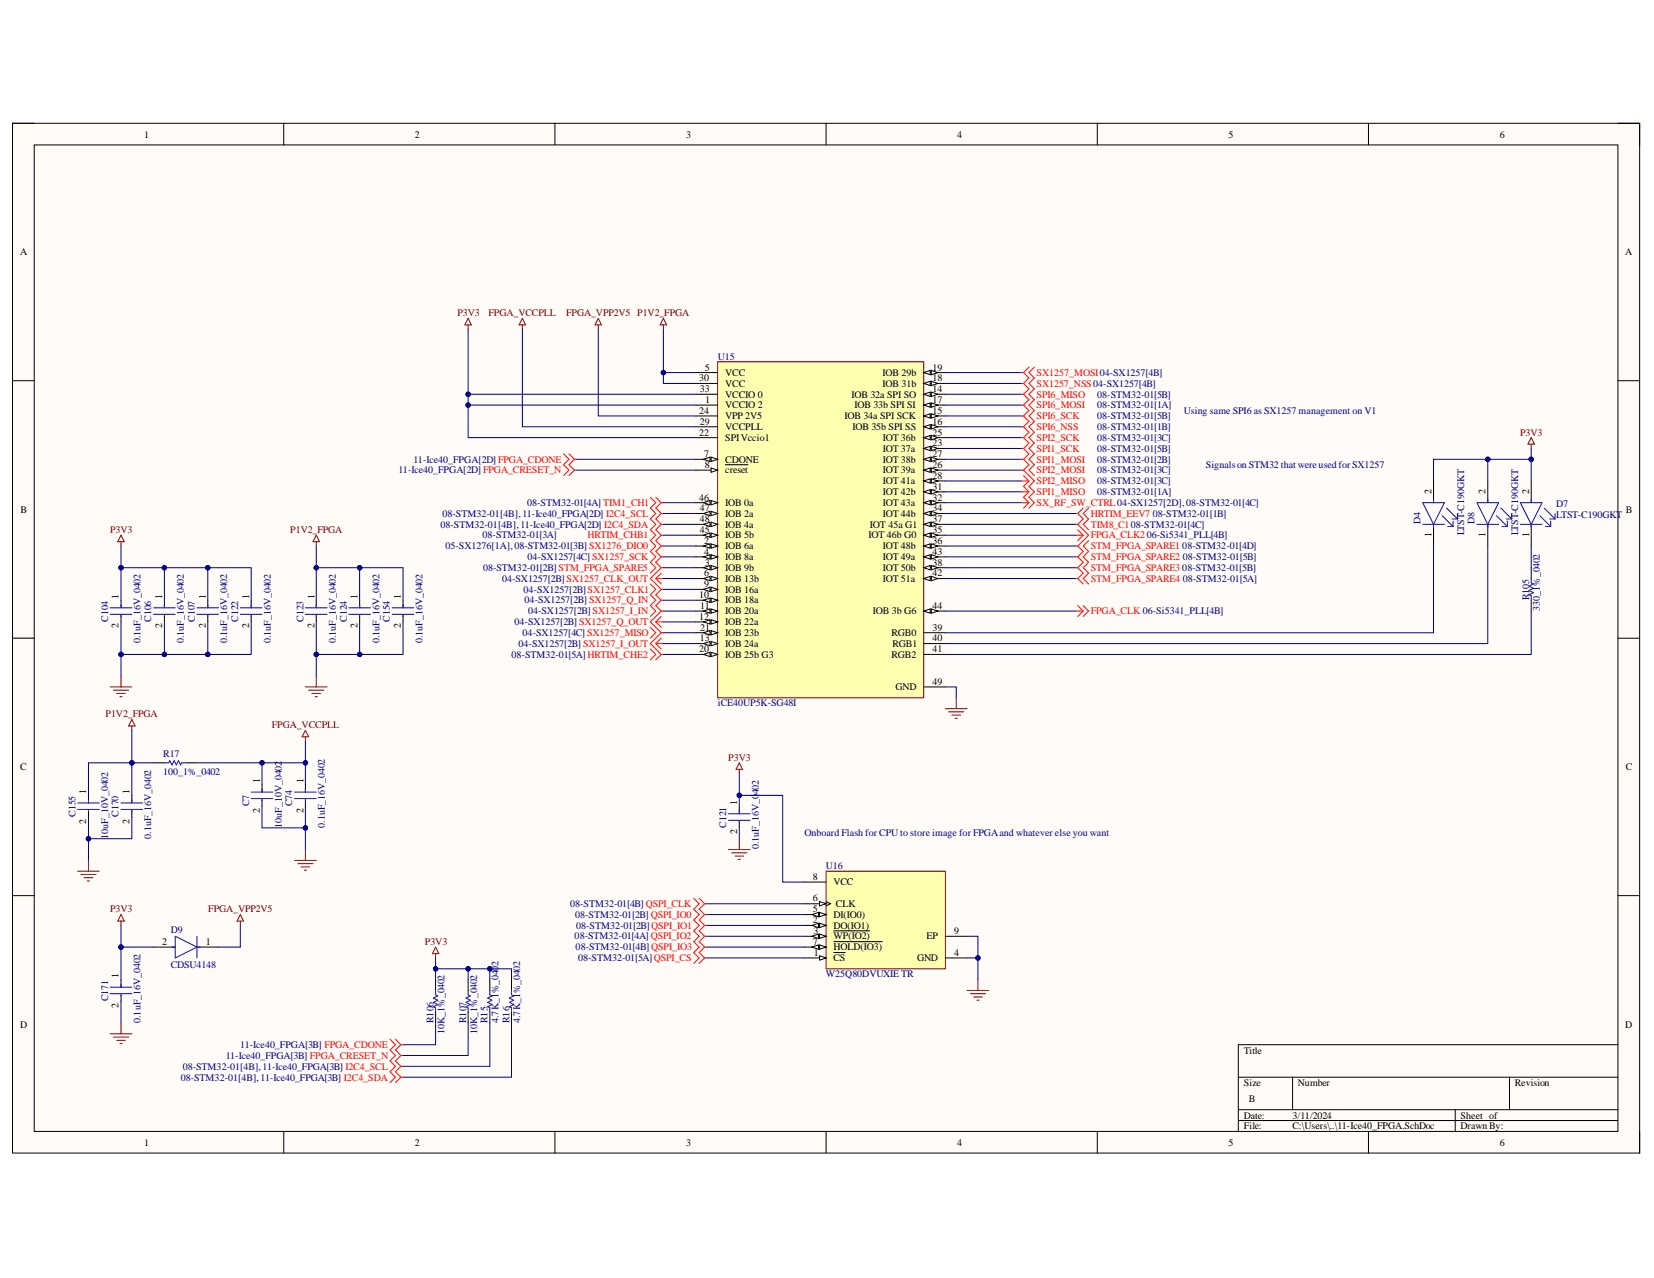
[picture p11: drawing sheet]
<svg xmlns="http://www.w3.org/2000/svg" width="279mm" height="216mm" viewBox="0 0 279 216" stroke-linecap="round" stroke-linejoin="round" font-family="sans-serif">
<defs><g id="words">
<g font-size="1.7">
<text x="24.4" y="23.2">1</text>
<text x="70.1" y="23.2">2</text>
<text x="115.9" y="23.2">3</text>
<text x="161.7" y="23.2">4</text>
<text x="207.5" y="23.2">5</text>
<text x="253.3" y="23.2">6</text>
<text x="3.4" y="43.1">A</text>
<text x="274.6" y="43.1">A</text>
<text x="118.1" y="64.4">30</text>
<text x="119.1" y="62.6">5</text>
<text x="122.5" y="63.5">VCC</text>
<text x="122.5" y="65.3">VCC</text>
<text x="149.1" y="65.3">IOB 31b</text>
<text x="149.1" y="63.5">IOB 29b</text>
<text x="157.5" y="64.4">18</text>
<text x="157.5" y="62.6">19</text>
<text x="118.1" y="69.9">24</text>
<text x="118.2" y="71.8">29</text>
<text x="118.2" y="66.3">33</text>
<text x="119.1" y="68.1">1</text>
<text x="122.5" y="69">VCCIO 2</text>
<text x="122.5" y="70.8">VPP 2V5</text>
<text x="122.5" y="67.2">VCCIO 0</text>
<text x="142.6" y="70.8">IOB 34a SPI SCK</text>
<text x="143.8" y="67.2">IOB 32a SPI SO</text>
<text x="144.3" y="69">IOB 33b SPI SI</text>
<text x="157.5" y="66.3">14</text>
<text x="157.5" y="69.9">15</text>
<text x="157.5" y="71.8">16</text>
<text x="157.5" y="68.1">17</text>
<text x="118.1" y="73.6">22</text>
<text x="119" y="77.2">7</text>
<text x="122.5" y="74.5">SPIVccio1</text>
<text x="122.5" y="72.7">VCCPLL</text>
<text x="144" y="72.7">IOB 35b SPI SS</text>
<text x="149.2" y="76.3">IOT 37a</text>
<text x="149.2" y="74.5">IOT 36b</text>
<text x="157.5" y="75.4">23</text>
<text x="157.5" y="73.6">25</text>
<text x="157.5" y="77.2">27</text>
<text x="119.1" y="79.1">8</text>
<text x="122.5" y="78.2">CDONE</text>
<text x="122.5" y="80">creset</text>
<text x="149.2" y="78.2">IOT 38b</text>
<text x="149.2" y="80">IOT 39a</text>
<text x="149.2" y="81.8">IOT 41a</text>
<text x="149.2" y="83.7">IOT 42b</text>
<text x="157.5" y="79.1">26</text>
<text x="157.5" y="80.9">28</text>
<text x="157.5" y="82.7">31</text>
<text x="241.8" y="83.4" transform="rotate(-90 241.8 83.4)">2</text>
<text x="251" y="83.4" transform="rotate(-90 251 83.4)">2</text>
<text x="258.3" y="83.4" transform="rotate(-90 258.3 83.4)">2</text>
<text x="3.5" y="86.6">B</text>
<text x="118.1" y="84.6">46</text>
<text x="118.2" y="86.4">47</text>
<text x="118.2" y="88.2">48</text>
<text x="122.5" y="85.4">IOB 0a</text>
<text x="122.5" y="87.3">IOB 2a</text>
<text x="122.5" y="89.2">IOB 4a</text>
<text x="147" y="89.2">IOT 45a G1</text>
<text x="149.2" y="85.4">IOT 43a</text>
<text x="149.2" y="87.3">IOT 44b</text>
<text x="157.5" y="84.6">32</text>
<text x="157.5" y="86.4">34</text>
<text x="157.5" y="88.2">37</text>
<text x="274.6" y="86.6">B</text>
<text x="118.2" y="90.1">45</text>
<text x="119" y="91.9">2</text>
<text x="119" y="93.7">4</text>
<text x="119.1" y="95.6">3</text>
<text x="122.5" y="92.8">IOB 6a</text>
<text x="122.5" y="94.7">IOB 8a</text>
<text x="122.5" y="90.9">IOB 5b</text>
<text x="146.7" y="90.9">IOT 46b G0</text>
<text x="149.2" y="92.8">IOT 48b</text>
<text x="149.2" y="94.7">IOT 49a</text>
<text x="157.5" y="90.1">35</text>
<text x="157.5" y="91.9">36</text>
<text x="157.5" y="95.6">38</text>
<text x="157.5" y="93.7">43</text>
<text x="241.8" y="90.7" transform="rotate(-90 241.8 90.7)">1</text>
<text x="251" y="90.7" transform="rotate(-90 251 90.7)">1</text>
<text x="258.3" y="90.7" transform="rotate(-90 258.3 90.7)">1</text>
<text x="20" y="101.2" transform="rotate(-90 20 101.2)">1</text>
<text x="27.4" y="101.2" transform="rotate(-90 27.4 101.2)">1</text>
<text x="34.8" y="101.2" transform="rotate(-90 34.8 101.2)">1</text>
<text x="42.1" y="101.2" transform="rotate(-90 42.1 101.2)">1</text>
<text x="53.1" y="101.2" transform="rotate(-90 53.1 101.2)">1</text>
<text x="60.4" y="101.2" transform="rotate(-90 60.4 101.2)">1</text>
<text x="67.7" y="101.2" transform="rotate(-90 67.7 101.2)">1</text>
<text x="118.1" y="101.1">10</text>
<text x="119" y="97.4">6</text>
<text x="119" y="99.2">9</text>
<text x="122.5" y="96.4">IOB 9b</text>
<text x="122.5" y="98.3">IOB 13b</text>
<text x="122.5" y="100.1">IOB 16a</text>
<text x="122.5" y="101.9">IOB 18a</text>
<text x="149.2" y="96.4">IOT 50b</text>
<text x="149.2" y="98.3">IOT 51a</text>
<text x="157.5" y="97.4">42</text>
<text x="20" y="106.1" transform="rotate(-90 20 106.1)">2</text>
<text x="27.4" y="106.1" transform="rotate(-90 27.4 106.1)">2</text>
<text x="34.8" y="106.1" transform="rotate(-90 34.8 106.1)">2</text>
<text x="42.1" y="106.1" transform="rotate(-90 42.1 106.1)">2</text>
<text x="53.1" y="106.1" transform="rotate(-90 53.1 106.1)">2</text>
<text x="60.4" y="106.1" transform="rotate(-90 60.4 106.1)">2</text>
<text x="67.7" y="106.1" transform="rotate(-90 67.7 106.1)">2</text>
<text x="118.1" y="104.7">12</text>
<text x="118.3" y="102.9">11</text>
<text x="118.3" y="106.6">21</text>
<text x="122.5" y="103.8">IOB 20a</text>
<text x="122.5" y="105.6">IOB 22a</text>
<text x="122.5" y="107.4">IOB 23b</text>
<text x="147.5" y="103.8">IOB 3b G6</text>
<text x="150.6" y="107.4">RGB0</text>
<text x="157.5" y="106.6">39</text>
<text x="157.5" y="102.9">44</text>
<text x="118.1" y="110.2">20</text>
<text x="118.2" y="108.3">13</text>
<text x="122.5" y="109.3">IOB 24a</text>
<text x="122.5" y="111.1">IOB 25b G3</text>
<text x="150.6" y="111.1">RGB2</text>
<text x="150.8" y="109.3">RGB1</text>
<text x="157.5" y="108.3">40</text>
<text x="157.5" y="110.2">41</text>
<text x="151.3" y="116.6">GND</text>
<text x="157.5" y="115.7">49</text>
<text x="3.4" y="130.1">C</text>
<text x="274.6" y="130.1">C</text>
<text x="14.5" y="134.2" transform="rotate(-90 14.5 134.2)">1</text>
<text x="21.9" y="134.2" transform="rotate(-90 21.9 134.2)">1</text>
<text x="43.9" y="137.3" transform="rotate(-90 43.9 137.3)">2</text>
<text x="43.9" y="132.3" transform="rotate(-90 43.9 132.3)">1</text>
<text x="51.2" y="137.3" transform="rotate(-90 51.2 137.3)">2</text>
<text x="51.2" y="132.3" transform="rotate(-90 51.2 132.3)">1</text>
<text x="124.6" y="136" transform="rotate(-90 124.6 136)">1</text>
<text x="14.5" y="139.2" transform="rotate(-90 14.5 139.2)">2</text>
<text x="21.9" y="139.2" transform="rotate(-90 21.9 139.2)">2</text>
<text x="124.6" y="141" transform="rotate(-90 124.6 141)">2</text>
<text x="137.3" y="148.7">8</text>
<text x="140.8" y="149.6">VCC</text>
<text x="137.3" y="152.3">6</text>
<text x="137.3" y="154.1">5</text>
<text x="140.8" y="155.1">DI(IO0)</text>
<text x="141.2" y="153.2">CLK</text>
<text x="27.4" y="159.6">2</text>
<text x="34.8" y="159.6">1</text>
<text x="137.3" y="159.6">7</text>
<text x="137.3" y="156">2</text>
<text x="137.4" y="157.8">3</text>
<text x="137.5" y="161.5">1</text>
<text x="140.8" y="160.6">HOLD(IO3)</text>
<text x="140.8" y="158.7">WP(IO2)</text>
<text x="140.8" y="156.9">DO(IO1)</text>
<text x="156.5" y="158.7">EP</text>
<text x="161.2" y="157.8">9</text>
<text x="161.2" y="161.5">4</text>
<text x="20" y="165.3" transform="rotate(-90 20 165.3)">1</text>
<text x="140.8" y="162.4">CS</text>
<text x="154.9" y="162.4">GND</text>
<text x="3.4" y="173.6">D</text>
<text x="20" y="170.3" transform="rotate(-90 20 170.3)">2</text>
<text x="274.6" y="173.6">D</text>
<text x="210.1" y="178">Title</text>
<text x="210.1" y="183.5">Size</text>
<text x="219.3" y="183.5">Number</text>
<text x="255.9" y="183.5">Revision</text>
<text x="210.1" y="189">Date:</text>
<text x="210.1" y="190.7">File:</text>
<text x="211" y="186.2">B</text>
<text x="218.3" y="189">3/11/2024</text>
<text x="218.3" y="190.7">C:\Users\..\11-Ice40_FPGA.SchDoc</text>
<text x="246.7" y="189">Sheet of</text>
<text x="246.7" y="190.7">DrawnBy:</text>
<text x="24.4" y="193.5">1</text>
<text x="70.1" y="193.5">2</text>
<text x="115.9" y="193.5">3</text>
<text x="161.7" y="193.5">4</text>
<text x="207.5" y="193.5">5</text>
<text x="253.3" y="193.5">6</text>
</g>
<g font-size="1.7" fill="#800000">
<text x="77.3" y="53.4">P3V3</text>
<text x="82.5" y="53.4">FPGA_VCCPLL</text>
<text x="95.6" y="53.4">FPGA_VPP2V5 P1V2_FPGA</text>
<text x="256.8" y="73.6">P3V3</text>
<text x="18.6" y="90.1">P3V3</text>
<text x="49" y="90.1">P1V2_FPGA</text>
<text x="17.8" y="121.2">P1V2_FPGA</text>
<text x="45.9" y="123">FPGA_VCCPLL</text>
<text x="123" y="128.5">P3V3</text>
<text x="18.6" y="154.1">P3V3</text>
<text x="35.2" y="154.1">FPGA_VPP2V5</text>
<text x="71.8" y="159.6">P3V3</text>
</g>
<g font-size="1.7" fill="#000080">
<text x="121.3" y="60.8">U15</text>
<text x="185.3" y="67.2">08-STM32-01[5B]</text>
<text x="185.3" y="69">08-STM32-01[1A]</text>
<text x="185.3" y="70.8">08-STM32-01[5B]</text>
<text x="200" y="69.9">Using same SPI6 as SX1257 management on V1</text>
<text x="185.3" y="72.7">08-STM32-01[1B]</text>
<text x="185.3" y="76.3">08-STM32-01[5B]</text>
<text x="185.3" y="74.5">08-STM32-01[3C]</text>
<text x="67.3" y="80">11-Ice40_FPGA[2D] FPGA_CRESET_N</text>
<text x="69.8" y="78.2">11-Ice40_FPGA[2D] FPGA_CDONE</text>
<text x="185.3" y="81.8">08-STM32-01[3C]</text>
<text x="185.3" y="83.7">08-STM32-01[1A]</text>
<text x="185.3" y="80">08-STM32-01[3C]</text>
<text x="185.3" y="78.2">08-STM32-01[2B]</text>
<text x="203.7" y="79.1">Signalson STM32 thatwereused forSX1257</text>
<text x="74.4" y="89.2">08-STM32-01[4B],11-Ice40_FPGA[2D] I2C4_SDA</text>
<text x="74.7" y="87.3">08-STM32-01[4B],11-Ice40_FPGA[2D] I2C4_SCL</text>
<text x="89" y="85.4">08-STM32-01[4A] TIM1_CH1</text>
<text x="194.7" y="87.3">08-STM32-01[1B]</text>
<text x="240" y="88.6" transform="rotate(-90 240 88.6)">D4</text>
<text x="249.1" y="88.6" transform="rotate(-90 249.1 88.6)">D8</text>
<text x="262.9" y="85.7">D7</text>
<text x="262.9" y="87.5">LTST-C190GKT</text>
<text x="75.3" y="92.8">05-SX1276[1A],08-STM32-01[3B] SX1276_DIO0</text>
<text x="81.5" y="90.9">08-STM32-01[3A]</text>
<text x="89.1" y="94.7">04-SX1257[4C] SX1257_SCK</text>
<text x="199.7" y="92.8">08-STM32-01[4D]</text>
<text x="199.8" y="94.7">08-STM32-01[5B]</text>
<text x="247.3" y="90.4" transform="rotate(-90 247.3 90.4)">LTST-C190GKT</text>
<text x="256.5" y="90.4" transform="rotate(-90 256.5 90.4)">LTST-C190GKT</text>
<text x="81.6" y="96.4">08-STM32-01[2B] STM_FPGA_SPARE5</text>
<text x="84.8" y="98.3">04-SX1257[2B] SX1257_CLK_OUT</text>
<text x="88.4" y="100.1">04-SX1257[2B]SX1257_CLK1</text>
<text x="88.6" y="101.9">04-SX1257[2B] SX1257_Q_IN</text>
<text x="199.7" y="96.4">08-STM32-01[5B]</text>
<text x="199.8" y="98.3">08-STM32-01[5A]</text>
<text x="258.3" y="101.4" transform="rotate(-90 258.3 101.4)">R105</text>
<text x="18.3" y="105" transform="rotate(-90 18.3 105)">C104</text>
<text x="25.5" y="105" transform="rotate(-90 25.5 105)">C106</text>
<text x="32.9" y="105" transform="rotate(-90 32.9 105)">C107</text>
<text x="40.2" y="105" transform="rotate(-90 40.2 105)">C122</text>
<text x="51.2" y="105" transform="rotate(-90 51.2 105)">C123</text>
<text x="58.6" y="105" transform="rotate(-90 58.6 105)">C124</text>
<text x="65.9" y="105" transform="rotate(-90 65.9 105)">C154</text>
<text x="86.9" y="105.6">04-SX1257[2B] SX1257_Q_OUT</text>
<text x="88.3" y="107.4">04-SX1257[4C] SX1257_MISO</text>
<text x="89.2" y="103.8">04-SX1257[2B] SX1257_I_IN</text>
<text x="260.1" y="103.2" transform="rotate(-90 260.1 103.2)">330_1%_0402</text>
<text x="23.8" y="108.7" transform="rotate(-90 23.8 108.7)">0.1uF_16V_0402</text>
<text x="31" y="108.7" transform="rotate(-90 31 108.7)">0.1uF_16V_0402</text>
<text x="38.4" y="108.7" transform="rotate(-90 38.4 108.7)">0.1uF_16V_0402</text>
<text x="45.7" y="108.7" transform="rotate(-90 45.7 108.7)">0.1uF_16V_0402</text>
<text x="56.7" y="108.7" transform="rotate(-90 56.7 108.7)">0.1uF_16V_0402</text>
<text x="64.1" y="108.7" transform="rotate(-90 64.1 108.7)">0.1uF_16V_0402</text>
<text x="71.4" y="108.7" transform="rotate(-90 71.4 108.7)">0.1uF_16V_0402</text>
<text x="86.4" y="111.1">08-STM32-01[5A] HRTIM_CHE2</text>
<text x="87.6" y="109.3">04-SX1257[2B] SX1257_I_OUT</text>
<text x="121.3" y="119.3">iCE40UP5K-SG48I</text>
<text x="27.6" y="127.9">R17</text>
<text x="27.6" y="130.9">100_1%_0402</text>
<text x="42.1" y="136.2" transform="rotate(-90 42.1 136.2)">C7</text>
<text x="49.4" y="136.2" transform="rotate(-90 49.4 136.2)">C74</text>
<text x="128.2" y="134.2" transform="rotate(-90 128.2 134.2)">402</text>
<text x="12.8" y="138" transform="rotate(-90 12.8 138)">C155</text>
<text x="18.3" y="141.7" transform="rotate(-90 18.3 141.7)">10uF_10V_0402</text>
<text x="20" y="138" transform="rotate(-90 20 138)">C170</text>
<text x="25.5" y="141.7" transform="rotate(-90 25.5 141.7)">0.1uF_16V_0402</text>
<text x="47.6" y="139.9" transform="rotate(-90 47.6 139.9)">10uF_10V_0402</text>
<text x="54.9" y="139.9" transform="rotate(-90 54.9 139.9)">0.1uF_16V_0402</text>
<text x="122.7" y="139.9" transform="rotate(-90 122.7 139.9)">C121</text>
<text x="128.2" y="143.5" transform="rotate(-90 128.2 143.5)">0.1uF_16V_0</text>
<text x="135.9" y="141.3">Onboard Flash for CPU to store image for FPGAand whatever else you want</text>
<text x="139.5" y="146.8">U16</text>
<text x="96.3" y="153.2">08-STM32-01[4B] QSPI_CLK</text>
<text x="97.2" y="155.1">08-STM32-01[2B] QSPI_IO0</text>
<text x="28.8" y="157.6">D9</text>
<text x="97.1" y="158.7">08-STM32-01[4A] QSPI_IO2</text>
<text x="97.2" y="160.6">08-STM32-01[4B] QSPI_IO3</text>
<text x="97.3" y="156.9">08-STM32-01[2B]QSPI_IO1</text>
<text x="28.8" y="163.5">CDSU4148</text>
<text x="84.2" y="163.3" transform="rotate(-90 84.2 163.3)">2</text>
<text x="97.7" y="162.4">08-STM32-01[5A]QSPI_CS</text>
<text x="139.5" y="165.1">W25Q80DVUXIE TR</text>
<text x="18.3" y="169.2" transform="rotate(-90 18.3 169.2)">C171</text>
<text x="23.8" y="172.8" transform="rotate(-90 23.8 172.8)">0.1uF_16V_0402</text>
<text x="73.2" y="172.8" transform="rotate(-90 73.2 172.8)">R106</text>
<text x="78.7" y="172.8" transform="rotate(-90 78.7 172.8)">R107</text>
<text x="82.4" y="172.8" transform="rotate(-90 82.4 172.8)">R15</text>
<text x="84.2" y="172.8" transform="rotate(-90 84.2 172.8)">4.7K_1%_040</text>
<text x="86.1" y="172.8" transform="rotate(-90 86.1 172.8)">R16</text>
<text x="87.9" y="172.8" transform="rotate(-90 87.9 172.8)">4.7K_1%_0402</text>
<text x="38.1" y="178.9">11-Ice40_FPGA[3B] FPGA_CRESET_N</text>
<text x="40.6" y="177">11-Ice40_FPGA[3B] FPGA_CDONE</text>
<text x="75.1" y="174.7" transform="rotate(-90 75.1 174.7)">10K_1%_0402</text>
<text x="80.6" y="174.7" transform="rotate(-90 80.6 174.7)">10K_1%_0402</text>
<text x="30.5" y="182.5">08-STM32-01[4B],11-Ice40_FPGA[3B] I2C4_SDA</text>
<text x="30.9" y="180.7">08-STM32-01[4B],11-Ice40_FPGA[3B] I2C4_SCL</text>
</g>
<g font-size="1.7" fill="#f00">
<text x="175.1" y="65.3">SX1257_NSS04-SX1257[4B]</text>
<text x="175.1" y="63.5">SX1257_MOSI04-SX1257[4B]</text>
<text x="175.1" y="67.2">SPI6_MISO</text>
<text x="175.1" y="69">SPI6_MOSI</text>
<text x="175.1" y="70.8">SPI6_SCK</text>
<text x="175.1" y="72.7">SPI6_NSS</text>
<text x="175.1" y="76.3">SPI1_SCK</text>
<text x="175.1" y="74.5">SPI2_SCK</text>
<text x="175.1" y="81.8">SPI2_MISO</text>
<text x="175.1" y="83.7">SPI1_MISO</text>
<text x="175.1" y="80">SPI2_MOSI</text>
<text x="175.1" y="78.2">SPI1_MOSI</text>
<text x="175.1" y="85.4">SX_RF_SW_CTRL04-SX1257[2D],08-STM32-01[4C]</text>
<text x="184.2" y="89.2">TIM8_C108-STM32-01[4C]</text>
<text x="184.2" y="87.3">HRTIM_EEV7</text>
<text x="99.3" y="90.9">HRTIM_CHB1</text>
<text x="184.2" y="90.9">FPGA_CLK206-Si5341_PLL[4B]</text>
<text x="184.2" y="92.8">STM_FPGA_SPARE1</text>
<text x="184.2" y="94.7">STM_FPGA_SPARE2</text>
<text x="184.2" y="96.4">STM_FPGA_SPARE3</text>
<text x="184.2" y="98.3">STM_FPGA_SPARE4</text>
<text x="184.2" y="103.8">FPGA_CLK 06-Si5341_PLL[4B]</text>
</g>
</g></defs>
<path d="M2.1 20.8h274.9v174h-274.9z" fill-rule="evenodd" fill="#fffcf8"/>
<path d="M2.1 20.8h274.9v174h-274.9z" fill="none" stroke="#000" stroke-width=".17"/>
<path d="M5.8 24.5h267.5v166.6h-267.5z" fill-rule="evenodd" fill="#fffcf8"/>
<g fill="none" stroke="#000" stroke-width=".17">
<path d="M2.1 20.8h3.7M5.8 24.5h267.5v166.6h-267.5zM47.9 20.8v3.7M93.7 20.8v3.7M139.5 20.8v3.7M185.4 20.8v3.7M231.2 20.8v3.7M273.3 20.8h3.7v3.7M2.1 64.3h3.7M273.3 64.3h3.7M2.1 107.8h3.7M273.3 107.8h3.7"/>
<path d="M2.1 151.3h3.7M273.3 151.3h3.7M273.3 176.5h-64.1v14.6M47.9 191.1v3.7M93.7 191.1v3.7M139.5 191.1v3.7M185.4 191.1v3.7M209.2 182h64.1M209.2 187.5h64.1M209.2 189.3h64.1M218.3 182v5.5M231.2 191.1v3.7"/>
<path d="M245.8 187.5v3.6M255 182v5.5M277 191.1v3.7"/>
</g>
<path d="M121.2 61.1h34.8v56.8h-34.8z" fill-rule="evenodd" fill="#ffffb0"/>
<path d="M121.2 61.1h34.8v56.8h-34.8z" fill="none" stroke="#800000" stroke-width=".17"/>
<path d="M117.6 68.4h3.6M117.6 92.2h3.6" fill="none" stroke="#000" stroke-width=".17"/>
<path d="M120.1 91.9l1.1 .3-1.1 .4z" fill="#f8fcff"/>
<path d="M120.1 91.9l1.1 .3-1.1 .4z" fill="none" stroke="#000" stroke-width=".17"/>
<path d="M118.8 92.2l1.1-.3v.7z" fill="#f8fcff"/>
<path d="M117.6 95.9h3.6M118.8 92.2l1.1-.3v.7z" fill="none" stroke="#000" stroke-width=".17"/>
<path d="M120.1 95.5l1.1 .4-1.1 .4z" fill="#f8fcff"/>
<path d="M120.1 95.5l1.1 .4-1.1 .4z" fill="none" stroke="#000" stroke-width=".17"/>
<path d="M118.8 95.9l1.1-.4v.8z" fill="#f8fcff"/>
<path d="M117.6 94.1h3.6M118.8 95.9l1.1-.4v.8z" fill="none" stroke="#000" stroke-width=".17"/>
<path d="M120.1 93.7l1.1 .4-1.1 .3z" fill="#f8fcff"/>
<path d="M120.1 93.7l1.1 .4-1.1 .3z" fill="none" stroke="#000" stroke-width=".17"/>
<path d="M118.8 94.1l1.1-.4v.7z" fill="#f8fcff"/>
<path d="M117.6 62.9h3.6M117.6 97.7h3.6M118.8 94.1l1.1-.4v.7z" fill="none" stroke="#000" stroke-width=".17"/>
<path d="M120.1 97.4l1.1 .3-1.1 .4z" fill="#f8fcff"/>
<path d="M120.1 97.4l1.1 .3-1.1 .4z" fill="none" stroke="#000" stroke-width=".17"/>
<path d="M118.8 97.7l1.1-.3v.7z" fill="#f8fcff"/>
<path d="M117.6 77.6h3.6M118.8 97.7l1.1-.3v.7z" fill="none" stroke="#000" stroke-width=".17"/>
<path d="M120.1 77.2l1.1 .4-1.1 .4z" fill="#f8fcff"/>
<path d="M120.1 77.2l1.1 .4-1.1 .4z" fill="none" stroke="#000" stroke-width=".17"/>
<path d="M118.8 77.6l1.1-.4v.8z" fill="#f8fcff"/>
<path d="M117.6 79.4h3.6M118.8 77.6l1.1-.4v.8z" fill="none" stroke="#000" stroke-width=".17"/>
<path d="M120.1 79.1l1.1 .3-1.1 .4z" fill="#f8fcff"/>
<path d="M120.1 79.1l1.1 .3-1.1 .4zM122.5 78.5h3.9M117.6 99.6h3.6" fill="none" stroke="#000" stroke-width=".17"/>
<path d="M120.1 99.2l1.1 .4-1.1 .3z" fill="#f8fcff"/>
<path d="M120.1 99.2l1.1 .4-1.1 .3z" fill="none" stroke="#000" stroke-width=".17"/>
<path d="M118.8 99.6l1.1-.4v.7z" fill="#f8fcff"/>
<path d="M118.8 99.6l1.1-.4v.7zM117.6 101.4h3.6" fill="none" stroke="#000" stroke-width=".17"/>
<path d="M120.1 101l1.1 .4-1.1 .4z" fill="#f8fcff"/>
<path d="M120.1 101l1.1 .4-1.1 .4z" fill="none" stroke="#000" stroke-width=".17"/>
<path d="M118.8 101.4l1.1-.4v.8z" fill="#f8fcff"/>
<path d="M117.6 103.2h3.6M118.8 101.4l1.1-.4v.8z" fill="none" stroke="#000" stroke-width=".17"/>
<path d="M120.1 102.9l1.1 .3-1.1 .4z" fill="#f8fcff"/>
<path d="M120.1 102.9l1.1 .3-1.1 .4z" fill="none" stroke="#000" stroke-width=".17"/>
<path d="M118.8 103.2l1.1-.3v.7z" fill="#f8fcff"/>
<path d="M117.6 105.1h3.6M118.8 103.2l1.1-.3v.7z" fill="none" stroke="#000" stroke-width=".17"/>
<path d="M120.1 104.7l1.1 .4-1.1 .3z" fill="#f8fcff"/>
<path d="M120.1 104.7l1.1 .4-1.1 .3z" fill="none" stroke="#000" stroke-width=".17"/>
<path d="M118.8 105.1l1.1-.4v.7z" fill="#f8fcff"/>
<path d="M117.6 108.7h3.6M118.8 105.1l1.1-.4v.7z" fill="none" stroke="#000" stroke-width=".17"/>
<path d="M120.1 108.4l1.1 .3-1.1 .4z" fill="#f8fcff"/>
<path d="M120.1 108.4l1.1 .3-1.1 .4z" fill="none" stroke="#000" stroke-width=".17"/>
<path d="M118.8 108.7l1.1-.3v.7z" fill="#f8fcff"/>
<path d="M156 66.6h3.7M118.8 108.7l1.1-.3v.7z" fill="none" stroke="#000" stroke-width=".17"/>
<path d="M156 66.6l1.1-.4v.8z" fill="#f8fcff"/>
<path d="M156 66.6l1.1-.4v.8z" fill="none" stroke="#000" stroke-width=".17"/>
<path d="M157.3 66.2l1.1 .4-1.1 .4z" fill="#f8fcff"/>
<path d="M156 70.3h3.7M157.3 66.2l1.1 .4-1.1 .4z" fill="none" stroke="#000" stroke-width=".17"/>
<path d="M156 70.3l1.1-.4v.7z" fill="#f8fcff"/>
<path d="M156 70.3l1.1-.4v.7z" fill="none" stroke="#000" stroke-width=".17"/>
<path d="M157.3 69.9l1.1 .4-1.1 .3z" fill="#f8fcff"/>
<path d="M156 72.1h3.7M157.3 69.9l1.1 .4-1.1 .3z" fill="none" stroke="#000" stroke-width=".17"/>
<path d="M156 72.1l1.1-.4v.8z" fill="#f8fcff"/>
<path d="M156 72.1l1.1-.4v.8z" fill="none" stroke="#000" stroke-width=".17"/>
<path d="M157.3 71.7l1.1 .4-1.1 .4z" fill="#f8fcff"/>
<path d="M156 68.4h3.7M157.3 71.7l1.1 .4-1.1 .4z" fill="none" stroke="#000" stroke-width=".17"/>
<path d="M156 68.4l1.1-.3v.7z" fill="#f8fcff"/>
<path d="M156 68.4l1.1-.3v.7z" fill="none" stroke="#000" stroke-width=".17"/>
<path d="M157.3 68.1l1.1 .3-1.1 .4z" fill="#f8fcff"/>
<path d="M156 64.8h3.7M157.3 68.1l1.1 .3-1.1 .4z" fill="none" stroke="#000" stroke-width=".17"/>
<path d="M156 64.8l1.1-.4v.7z" fill="#f8fcff"/>
<path d="M156 64.8l1.1-.4v.7z" fill="none" stroke="#000" stroke-width=".17"/>
<path d="M157.3 64.4l1.1 .4-1.1 .3z" fill="#f8fcff"/>
<path d="M156 62.9h3.7M157.3 64.4l1.1 .4-1.1 .3z" fill="none" stroke="#000" stroke-width=".17"/>
<path d="M156 62.9l1.1-.3v.7z" fill="#f8fcff"/>
<path d="M156 62.9l1.1-.3v.7z" fill="none" stroke="#000" stroke-width=".17"/>
<path d="M157.3 62.6l1.1 .3-1.1 .4z" fill="#f8fcff"/>
<path d="M157.3 62.6l1.1 .3-1.1 .4zM117.6 110.6h3.6" fill="none" stroke="#000" stroke-width=".17"/>
<path d="M120.1 110.2l1.1 .4-1.1 .3z" fill="#f8fcff"/>
<path d="M120.1 110.2l1.1 .4-1.1 .3z" fill="none" stroke="#000" stroke-width=".17"/>
<path d="M118.8 110.6l1.1-.4v.7z" fill="#f8fcff"/>
<path d="M117.6 106.9h3.6M118.8 110.6l1.1-.4v.7z" fill="none" stroke="#000" stroke-width=".17"/>
<path d="M120.1 106.5l1.1 .4-1.1 .4z" fill="#f8fcff"/>
<path d="M120.1 106.5l1.1 .4-1.1 .4z" fill="none" stroke="#000" stroke-width=".17"/>
<path d="M118.8 106.9l1.1-.4v.8z" fill="#f8fcff"/>
<path d="M117.6 73.9h3.6M156 75.8h3.7M118.8 106.9l1.1-.4v.8z" fill="none" stroke="#000" stroke-width=".17"/>
<path d="M156 75.8l1.1-.4v.7z" fill="#f8fcff"/>
<path d="M156 75.8l1.1-.4v.7z" fill="none" stroke="#000" stroke-width=".17"/>
<path d="M157.3 75.4l1.1 .4-1.1 .3z" fill="#f8fcff"/>
<path d="M117.6 70.3h3.6M156 73.9h3.7M157.3 75.4l1.1 .4-1.1 .3z" fill="none" stroke="#000" stroke-width=".17"/>
<path d="M156 73.9l1.1-.3v.7z" fill="#f8fcff"/>
<path d="M156 73.9l1.1-.3v.7z" fill="none" stroke="#000" stroke-width=".17"/>
<path d="M157.3 73.6l1.1 .3-1.1 .4z" fill="#f8fcff"/>
<path d="M156 77.6h3.7M157.3 73.6l1.1 .3-1.1 .4z" fill="none" stroke="#000" stroke-width=".17"/>
<path d="M156 77.6l1.1-.4v.8z" fill="#f8fcff"/>
<path d="M156 77.6l1.1-.4v.8z" fill="none" stroke="#000" stroke-width=".17"/>
<path d="M157.3 77.2l1.1 .4-1.1 .4z" fill="#f8fcff"/>
<path d="M156 79.4h3.7M157.3 77.2l1.1 .4-1.1 .4z" fill="none" stroke="#000" stroke-width=".17"/>
<path d="M156 79.4l1.1-.3v.7z" fill="#f8fcff"/>
<path d="M156 79.4l1.1-.3v.7z" fill="none" stroke="#000" stroke-width=".17"/>
<path d="M157.3 79.1l1.1 .3-1.1 .4z" fill="#f8fcff"/>
<path d="M157.3 79.1l1.1 .3-1.1 .4zM156 81.3h3.7" fill="none" stroke="#000" stroke-width=".17"/>
<path d="M156 81.3l1.1-.4v.7z" fill="#f8fcff"/>
<path d="M156 81.3l1.1-.4v.7z" fill="none" stroke="#000" stroke-width=".17"/>
<path d="M157.3 80.9l1.1 .4-1.1 .3z" fill="#f8fcff"/>
<path d="M117.6 72.1h3.6M117.6 64.8h3.6M156 83.1h3.7M157.3 80.9l1.1 .4-1.1 .3z" fill="none" stroke="#000" stroke-width=".17"/>
<path d="M156 83.1l1.1-.4v.8z" fill="#f8fcff"/>
<path d="M156 83.1l1.1-.4v.8z" fill="none" stroke="#000" stroke-width=".17"/>
<path d="M157.3 82.7l1.1 .4-1.1 .4z" fill="#f8fcff"/>
<path d="M156 84.9h3.7M157.3 82.7l1.1 .4-1.1 .4z" fill="none" stroke="#000" stroke-width=".17"/>
<path d="M156 84.9l1.1-.3v.7z" fill="#f8fcff"/>
<path d="M156 84.9l1.1-.3v.7z" fill="none" stroke="#000" stroke-width=".17"/>
<path d="M157.3 84.6l1.1 .3-1.1 .4z" fill="#f8fcff"/>
<path d="M117.6 66.6h3.6M156 86.7h3.7M157.3 84.6l1.1 .3-1.1 .4z" fill="none" stroke="#000" stroke-width=".17"/>
<path d="M156 86.7l1.1-.3v.7z" fill="#f8fcff"/>
<path d="M156 86.7l1.1-.3v.7z" fill="none" stroke="#000" stroke-width=".17"/>
<path d="M157.3 86.4l1.1 .3-1.1 .4z" fill="#f8fcff"/>
<path d="M156 90.4h3.7M157.3 86.4l1.1 .3-1.1 .4z" fill="none" stroke="#000" stroke-width=".17"/>
<path d="M156 90.4l1.1-.4v.8z" fill="#f8fcff"/>
<path d="M156 90.4l1.1-.4v.8z" fill="none" stroke="#000" stroke-width=".17"/>
<path d="M157.3 90l1.1 .4-1.1 .4z" fill="#f8fcff"/>
<path d="M156 92.2h3.7M157.3 90l1.1 .4-1.1 .4z" fill="none" stroke="#000" stroke-width=".17"/>
<path d="M156 92.2l1.1-.3v.7z" fill="#f8fcff"/>
<path d="M156 92.2l1.1-.3v.7z" fill="none" stroke="#000" stroke-width=".17"/>
<path d="M157.3 91.9l1.1 .3-1.1 .4z" fill="#f8fcff"/>
<path d="M156 88.6h3.7M157.3 91.9l1.1 .3-1.1 .4z" fill="none" stroke="#000" stroke-width=".17"/>
<path d="M156 88.6l1.1-.4v.7z" fill="#f8fcff"/>
<path d="M156 88.6l1.1-.4v.7z" fill="none" stroke="#000" stroke-width=".17"/>
<path d="M157.3 88.2l1.1 .4-1.1 .3z" fill="#f8fcff"/>
<path d="M156 95.9h3.7M157.3 88.2l1.1 .4-1.1 .3z" fill="none" stroke="#000" stroke-width=".17"/>
<path d="M156 95.9l1.1-.4v.8z" fill="#f8fcff"/>
<path d="M156 95.9l1.1-.4v.8z" fill="none" stroke="#000" stroke-width=".17"/>
<path d="M157.3 95.5l1.1 .4-1.1 .4z" fill="#f8fcff"/>
<path d="M156 97.7h3.7M157.3 95.5l1.1 .4-1.1 .4zM156 106.9h3.7M156 108.7h3.7M156 110.6h3.7" fill="none" stroke="#000" stroke-width=".17"/>
<path d="M156 97.7l1.1-.3v.7z" fill="#f8fcff"/>
<path d="M156 97.7l1.1-.3v.7z" fill="none" stroke="#000" stroke-width=".17"/>
<path d="M157.3 97.4l1.1 .3-1.1 .4z" fill="#f8fcff"/>
<path d="M156 94.1h3.7M157.3 97.4l1.1 .3-1.1 .4z" fill="none" stroke="#000" stroke-width=".17"/>
<path d="M156 94.1l1.1-.4v.7z" fill="#f8fcff"/>
<path d="M156 94.1l1.1-.4v.7z" fill="none" stroke="#000" stroke-width=".17"/>
<path d="M157.3 93.7l1.1 .4-1.1 .3z" fill="#f8fcff"/>
<path d="M157.3 93.7l1.1 .4-1.1 .3zM156 103.2h3.7" fill="none" stroke="#000" stroke-width=".17"/>
<path d="M156 103.2l1.1-.3v.7z" fill="#f8fcff"/>
<path d="M156 103.2l1.1-.3v.7z" fill="none" stroke="#000" stroke-width=".17"/>
<path d="M157.3 102.9l1.1 .3-1.1 .4z" fill="#f8fcff"/>
<path d="M117.6 90.4h3.6M157.3 102.9l1.1 .3-1.1 .4z" fill="none" stroke="#000" stroke-width=".17"/>
<path d="M120.1 90l1.1 .4-1.1 .4z" fill="#f8fcff"/>
<path d="M120.1 90l1.1 .4-1.1 .4z" fill="none" stroke="#000" stroke-width=".17"/>
<path d="M118.8 90.4l1.1-.4v.8z" fill="#f8fcff"/>
<path d="M117.6 84.9h3.6M118.8 90.4l1.1-.4v.8z" fill="none" stroke="#000" stroke-width=".17"/>
<path d="M120.1 84.6l1.1 .3-1.1 .4z" fill="#f8fcff"/>
<path d="M120.1 84.6l1.1 .3-1.1 .4z" fill="none" stroke="#000" stroke-width=".17"/>
<path d="M118.8 84.9l1.1-.3v.7z" fill="#f8fcff"/>
<path d="M117.6 86.7h3.6M118.8 84.9l1.1-.3v.7z" fill="none" stroke="#000" stroke-width=".17"/>
<path d="M120.1 86.4l1.1 .3-1.1 .4z" fill="#f8fcff"/>
<path d="M120.1 86.4l1.1 .3-1.1 .4z" fill="none" stroke="#000" stroke-width=".17"/>
<path d="M118.8 86.7l1.1-.3v.7z" fill="#f8fcff"/>
<path d="M117.6 88.6h3.6M118.8 86.7l1.1-.3v.7z" fill="none" stroke="#000" stroke-width=".17"/>
<path d="M120.1 88.2l1.1 .4-1.1 .3z" fill="#f8fcff"/>
<path d="M120.1 88.2l1.1 .4-1.1 .3z" fill="none" stroke="#000" stroke-width=".17"/>
<path d="M118.8 88.6l1.1-.4v.7z" fill="#f8fcff"/>
<path d="M118.8 88.6l1.1-.4v.7zM156 116.1h3.7M73.6 165.5v1.8M73.6 171v1.8M79.1 165.5v1.8M79.1 171v1.8" fill="none" stroke="#000" stroke-width=".17"/>
<path d="M79.1 53.8l.5 1.1h-1.1zM79.1 54.9v.7M112.1 53.8l.5 1.1h-1.1zM112.1 54.9v.7M159.7 119.7h3.7M161.5 117.9v1.8M160.2 120.3h2.6M160.8 120.8h1.5M161.3 121.4h.4M73.6 160l.5 1.1h-1.1zM73.6 161.1v.7" fill="none" stroke="#800000" stroke-width=".17"/>
<g fill="none" stroke="#f00" stroke-width=".17">
<path d="M95.2 76.7l.9 .9-.9 .9 .9 .9-.9 .9M96.1 76.7l.9 .9M97 77.6l-.9 .9 .9 .9M97 77.6h.4M97 79.4l-.9 .9M97 79.4h.4M172.5 66.6h.4M172.5 68.4h.4M172.5 70.3h.4M172.5 72.1h.4M172.9 66.6l.9 .9-.9 .9M172.9 68.4l.9 1-.9 .9"/>
<path d="M172.9 70.3l.9 .9-.9 .9M172.9 72.1l.9 .9M173.8 65.7l-.9 .9M174.7 65.7l-.9 .9 .9 .9-.9 .9 .9 1-.9 .9 .9 .9-.9 .9 .9 .9M65.9 175.6l.9 .9-.9 .9 .9 .9-.9 .9M66.8 175.6l.9 .9M67.7 176.5l-.9 .9 .9 .9M67.7 176.5h.4M67.7 178.3l-.9 .9M67.7 178.3h.4"/>
</g>
<path d="M73.6 167.3v.8l.3 .1-.7 .4 .7 .4-.7 .3 .7 .4-.7 .4 .4 .2v.7M79.1 167.3v.8l.3 .1-.7 .4 .7 .4-.7 .3 .7 .4-.7 .4 .4 .2v.7" fill="none" stroke="#00f" stroke-width=".17"/>
<path d="M139.5 147.2h20.2v16.5h-20.2z" fill-rule="evenodd" fill="#ffffb0"/>
<path d="M139.5 147.2h20.2v16.5h-20.2z" fill="none" stroke="#800000" stroke-width=".17"/>
<path d="M135.9 149h3.6M135.9 161.8h3.6" fill="none" stroke="#000" stroke-width=".17"/>
<path d="M138.4 161.5l1.1 .3-1.1 .4z" fill="#f8fcff"/>
<path d="M135.9 160h3.6M138.4 161.5l1.1 .3-1.1 .4zM140.8 160.9h2" fill="none" stroke="#000" stroke-width=".17"/>
<path d="M138.4 159.6l1.1 .4-1.1 .4z" fill="#f8fcff"/>
<path d="M138.4 159.6l1.1 .4-1.1 .4z" fill="none" stroke="#000" stroke-width=".17"/>
<path d="M137.2 160l1.1-.4v.8z" fill="#f8fcff"/>
<path d="M135.9 158.2h3.6M137.2 160l1.1-.4v.8zM140.8 159.1h8.2" fill="none" stroke="#000" stroke-width=".17"/>
<path d="M138.4 157.8l1.1 .4-1.1 .3z" fill="#f8fcff"/>
<path d="M138.4 157.8l1.1 .4-1.1 .3z" fill="none" stroke="#000" stroke-width=".17"/>
<path d="M137.2 158.2l1.1-.4v.7z" fill="#f8fcff"/>
<path d="M135.9 152.7h3.6M137.2 158.2l1.1-.4v.7zM140.8 157.3h6.1" fill="none" stroke="#000" stroke-width=".17"/>
<path d="M138.4 152.3l1.1 .4-1.1 .3z" fill="#f8fcff"/>
<path d="M135.9 154.5h3.6M138.4 152.3l1.1 .4-1.1 .3zM139.5 152.3l.8 .4-.8 .3" fill="none" stroke="#000" stroke-width=".17"/>
<path d="M138.4 154.1l1.1 .4-1.1 .4z" fill="#f8fcff"/>
<path d="M138.4 154.1l1.1 .4-1.1 .4z" fill="none" stroke="#000" stroke-width=".17"/>
<path d="M137.2 154.5l1.1-.4v.8z" fill="#f8fcff"/>
<path d="M135.9 156.3h3.6M137.2 154.5l1.1-.4v.8z" fill="none" stroke="#000" stroke-width=".17"/>
<path d="M138.4 156l1.1 .3-1.1 .4z" fill="#f8fcff"/>
<path d="M138.4 156l1.1 .3-1.1 .4z" fill="none" stroke="#000" stroke-width=".17"/>
<path d="M137.2 156.3l1.1-.3v.7z" fill="#f8fcff"/>
<g fill="none" stroke="#000" stroke-width=".17">
<path d="M242.2 81.3v3.6M242.2 88.6v3.6M251.3 81.3v3.6M251.3 88.6v3.6M258.7 81.3v3.6M258.7 88.6v3.6M258.7 95.9v1.8M20.4 101.4v1.3M20.4 104v1.1M27.8 101.4v1.3M27.8 104v1.1M35.1 101.4v1.3"/>
<path d="M35.1 104v1.1M42.4 101.4v1.3M42.4 104v1.1M53.4 101.4v1.3M53.4 104v1.1M60.8 101.4v1.3M60.8 104v1.1M68.1 101.4v1.3M68.1 104v1.1M258.7 101.4v1.8M25.9 128.9h1.9M31.4 128.9h1.9"/>
<path d="M44.3 132.5v1.3M44.3 135.1v1.1M51.6 132.5v1.3M51.6 135.1v1.1M124.9 136.2v1.3M124.9 138.8v1.1M137.2 156.3l1.1-.3v.7zM159.7 158.2h3.7M82.7 165.5v1.8M82.7 171v1.8M86.4 165.5v1.8M86.4 171v1.8"/>
<path d="M159.7 161.8h3.7"/>
</g>
<g fill="none" stroke="#800000" stroke-width=".17">
<path d="M88.2 53.8l.6 1.1h-1.1zM88.2 54.9v.7M101.1 53.8l.5 1.1h-1.1zM101.1 54.9v.7M258.7 73.9l.5 1.1h-1.1zM258.7 75v.8M20.4 90.4l.6 1.1h-1.1zM20.4 91.5v.7M53.4 90.4l.6 1.1h-1.1zM53.4 91.5v.7M18.6 116.1h3.7M19.2 116.6h2.5"/>
<path d="M19.7 117.1h1.5M20.3 117.7h.3M20.4 114.2v1.9M51.6 116.1h3.7M52.1 116.6h2.6M52.7 117.1h1.5M53.2 117.7h.4M53.4 114.2v1.9M51.6 123.4l.5 1.1h-1.1zM51.6 124.5v.7M124.9 128.9l.5 1.1h-1.1zM124.9 130v.7"/>
<path d="M40.6 154.5l.5 1.1h-1.1zM40.6 155.6v.7M49.8 145.4h3.6M50.3 145.9h2.6M50.9 146.5h1.4M51.4 147h.4M51.6 143.5v1.9M123.1 143.5h3.6M123.6 144.1h2.6M124.2 144.6h1.4M124.7 145.2h.4M124.9 141.7v1.8"/>
<path d="M163.4 167.3h3.6M163.9 167.9h2.6M164.5 168.4h1.4M165 169h.4M165.2 165.5v1.8"/>
</g>
<g fill="none" stroke="#00f" stroke-width=".17">
<path d="M240.3 84.9h3.7l-1.8 3.7zM240.3 88.6h3.7M242.2 84.4v.5M242.2 88.6v.5M243.6 87.1l1.9 1.9M244.4 85.8l1.8 1.9M244.5 89h1M245.3 87.7h.9M245.5 88v1M246.2 86.8v.9M249.5 84.9h3.7l-1.9 3.7zM249.5 88.6h3.7"/>
<path d="M251.3 84.4v.5M251.3 88.6v.5M252.8 87.1l1.8 1.9M253.5 85.8l1.8 1.9M253.7 89h.9M254.4 87.7h.9M254.6 88v1M255.3 86.8v.9M256.8 84.9h3.7l-1.8 3.7zM256.8 88.6h3.7M258.7 84.4v.5M258.7 88.6v.5"/>
<path d="M258.7 97.7v.8l.3 .2-.7 .3 .7 .4-.7 .4 .7 .3-.7 .4 .4 .2v.7M260.1 87.1l1.9 1.9M260.9 85.8l1.8 1.9M261 89h1M261.8 87.7h.9M262 88v1M262.7 86.8v.9M18.6 102.7h3.7M18.6 103.8h3.7M20.4 102.1v.6M20.4 104v.1M25.9 102.7h3.7"/>
<path d="M25.9 103.8h3.7M27.8 102.1v.6M27.8 104v.1M33.3 102.7h3.6M33.3 103.8h3.6M35.1 102.1v.6M35.1 104v.1M40.6 102.7h3.7M40.6 103.8h3.7M42.4 102.1v.6M42.4 104v.1M51.6 102.7h3.7"/>
<path d="M51.6 103.8h3.7M53.4 102.1v.6M53.4 104v.1M58.9 102.7h3.7M58.9 103.8h3.7M60.8 102.1v.6M60.8 104v.1M66.2 102.7h3.7M66.2 103.8h3.7M68.1 102.1v.6M68.1 104v.1M27.8 128.9h.7l.2-.4 .4 .7 .3-.7 .4 .7 .3-.7 .4 .7 .2-.3h.7"/>
<path d="M42.4 133.8h3.7M42.4 134.9h3.7M44.3 133.3v.5M44.3 135.1v.2M49.8 133.8h3.6M49.8 134.9h3.6M51.6 133.3v.5M51.6 135.1v.2M123.1 137.5h3.6M123.1 138.6h3.6M124.9 136.9v.6M124.9 138.8v.1"/>
<path d="M82.7 167.3v.8l.4 .1-.7 .4 .7 .4-.7 .3 .7 .4-.7 .4 .3 .2v.7M86.4 167.3v.8l.4 .1-.8 .4 .8 .4-.8 .3 .8 .4-.8 .4 .4 .2v.7"/>
</g>
<g fill="none" stroke="#f00" stroke-width=".17">
<path d="M172.5 75.8h.4M172.5 79.4h.4M172.5 77.6h.4M172.5 73.9h.4M172.5 64.8h.4M172.5 62.9h.4M172.9 79.4l1.8 1.9-.9 .9 .9 .9-.9 .9 .9 .9-.9 .9M172.9 75.8l.9 .9-.9 .9M172.9 73.9l.9 .9-.9 1M172.9 77.6l.9 .9-.9 .9M172.9 64.8l.9 .9M172.9 62.9l.9 1-.9 .9"/>
<path d="M173.8 73l-.9 .9M173.8 62l-.9 .9M174.7 73l-.9 .9 .9 .9-.9 1 .9 .9-.9 .9 .9 .9-.9 .9 .9 .9M174.7 62l-.9 .9 .9 1-.9 .9 .9 .9M109.9 84l.9 .9-.9 .9 .9 .9-.9 1 .9 .9-.9 .9 .9 .9-.9 .9 .9 .9-.9 1 .9 .9-.9 .9 .9 .9-.9 .9M109.9 98.7l.9 .9-.9 .9 .9 .9-.9 .9 .9 .9-.9 .9M110.8 97.7l.9 1M110.8 97.7h1.3M110.8 84l.9 .9M111.7 90.4h.4M111.7 94.1l-.9 .9 .9 .9M111.7 92.2l-.9 1 .9 .9"/>
<path d="M111.7 94.1h.4M111.7 96.8l-.9 .9M111.7 95.9l-1.8 1.8 1.8 1.9M111.7 99.6l-.9 .9 .9 .9M111.7 99.6h.4M111.7 84.9h.4M111.7 84.9l-.9 .9 .9 .9M111.7 88.6h.4M111.7 86.7h.4M111.7 92.2h.4M111.7 95.9h.4M111.7 90.4l-.9 .9 .9 .9"/>
<path d="M111.7 88.6l-.9 .9 .9 .9M111.7 86.7l-.9 1 .9 .9M172.5 81.3h1.3M172.5 83.1h1.3M172.5 84.9h1.3M172.9 80.3l.9 1M173.8 81.3l-.9 .9 .9 .9M173.8 83.1l-.9 .9 .9 .9M173.8 84.9l-.9 .9M181.7 90.4h1.3M181.7 94.1h.4M181.7 97.7h.4"/>
<path d="M181.7 88.6h.4M181.7 86.8h.4M181.7 92.2h.4M181.7 95.9h.4M182.1 89.5l.9 .9M182.1 88.6l1.8 1.8-1.8 1.8M182.1 86.8l.9 .9-.9 .9M182.1 92.2l.9 1-.9 .9M182.1 94.1l.9 .9-.9 .9M182.1 95.9l.9 .9-.9 .9M182.1 97.7l.9 1M183 90.4l-.9 .9"/>
<path d="M183 85.8l-.9 1M183.9 85.8l-.9 1 .9 .9-.9 .9 .9 .9M183.9 91.3l-.9 .9 .9 1-.9 .9 .9 .9-.9 .9 .9 .9-.9 .9 .9 1M109.9 106l.9 .9-.9 .9M109.9 109.6l.9 1-.9 .9M110.8 105.1l.9 .9M110.8 105.1h1.3M110.8 108.7l.9 .9M110.8 108.7h1.3M111.7 103.2h.4M111.7 104.1l-.9 1M111.7 103.2l-1.8 1.9 1.8 1.8"/>
<path d="M111.7 107.8l-.9 .9M111.7 106.9l-1.8 1.8 1.8 1.9M111.7 101.4l-.9 .9 .9 .9M111.7 101.4h.4M111.7 106.9h.4M111.7 110.6l-.9 .9M111.7 110.6h.4M181.7 103.2h1.3M182.1 102.3l.9 .9M183 103.2l-.9 1M183 102.3l.9 .9-.9 1M117.2 151.8l.9 .9-.9 .9 .9 .9-.9 .9 .9 .9-.9 1 .9 .9-.9 .9 .9 .9-.9 .9 .9 .9-.9 1"/>
<path d="M118.1 151.8l.9 .9M119 152.7l-.9 .9 .9 .9M119 152.7h.4M119 154.5l-.9 .9 .9 .9M119 154.5h.4M119 156.3l-.9 1 .9 .9M119 156.3h.4M119 158.2l-.9 .9 .9 .9M119 158.2h.4M119 160l-.9 .9 .9 .9M119 160h.4M65.9 179.2l.9 .9-.9 1 .9 .9-.9 .9"/>
<path d="M66.8 179.2l.9 .9M119 161.8l-.9 1M119 161.8h.4M67.7 180.1l-.9 1 .9 .9M67.7 180.1h.4M67.7 182l-.9 .9M67.7 182h.4"/>
</g>
<path d="M97.4 77.6h20.2M97.4 79.4h20.2M159.7 116.1h1.8v1.8M73.6 163.7h5.5v1.8M73.6 172.8v3.7h-5.5M79.1 172.8v5.5h-11" fill="none" stroke="#000080" stroke-width=".17"/>
<circle cx="73.6" cy="163.7" r=".36" fill="#000080"/>
<circle cx="73.6" cy="163.7" r=".36" fill="none" stroke="#000080" stroke-width=".17"/>
<circle cx="79.1" cy="163.7" r=".36" fill="#000080"/>
<g fill="none" stroke="#000080" stroke-width=".17">
<path d="M159.7 66.6h12.8M159.7 68.4h12.8M159.7 70.3h12.8M159.7 72.1h12.8M163.4 161.8h1.8"/>
<circle cx="79.1" cy="163.7" r=".36"/>
</g>
<circle cx="165.2" cy="161.8" r=".37" fill="#000080"/>
<g fill="none" stroke="#000080" stroke-width=".17">
<path d="M124.9 134.4h7.3v14.6h3.7"/>
<circle cx="165.2" cy="161.8" r=".37"/>
</g>
<circle cx="124.9" cy="134.4" r=".37" fill="#000080"/>
<g fill="none" stroke="#000080" stroke-width=".17">
<path d="M124.9 139.9v1.8M163.4 158.2h1.8v7.3"/>
<circle cx="124.9" cy="134.4" r=".37"/>
</g>
<circle cx="165.2" cy="161.8" r=".37" fill="#000080"/>
<g fill="none" stroke="#000080" stroke-width=".17">
<path d="M124.9 130.7v5.5"/>
<circle cx="165.2" cy="161.8" r=".37"/>
</g>
<circle cx="124.9" cy="134.4" r=".37" fill="#000080"/>
<g fill="none" stroke="#000080" stroke-width=".17">
<path d="M258.7 75.8v5.5M258.7 92.2v3.7M119.4 152.7h16.5M119.4 154.5h16.5M119.4 156.3h16.5M119.4 158.2h16.5M119.4 160h16.5M119.4 161.8h16.5"/>
<circle cx="124.9" cy="134.4" r=".37"/>
</g>
<circle cx="258.7" cy="77.6" r=".37" fill="#000080"/>
<g fill="none" stroke="#000080" stroke-width=".17">
<path d="M35.1 95.9v5.5M159.7 90.4h22M159.7 103.2h22M258.7 103.2v7.4h-99"/>
<circle cx="258.7" cy="77.6" r=".37"/>
</g>
<circle cx="35.1" cy="95.9" r=".37" fill="#000080"/>
<g fill="none" stroke="#000080" stroke-width=".17">
<path d="M27.8 95.9v5.5"/>
<circle cx="35.1" cy="95.9" r=".37"/>
</g>
<circle cx="27.8" cy="95.9" r=".37" fill="#000080"/>
<g fill="none" stroke="#000080" stroke-width=".17">
<path d="M35.1 105.1v5.5"/>
<circle cx="27.8" cy="95.9" r=".37"/>
</g>
<circle cx="35.1" cy="110.6" r=".37" fill="#000080"/>
<g fill="none" stroke="#000080" stroke-width=".17">
<path d="M27.8 105.1v5.5"/>
<circle cx="35.1" cy="110.6" r=".37"/>
</g>
<circle cx="27.8" cy="110.6" r=".37" fill="#000080"/>
<g fill="none" stroke="#000080" stroke-width=".17">
<path d="M53.4 95.9h7.4v5.5"/>
<circle cx="27.8" cy="110.6" r=".37"/>
</g>
<circle cx="60.7" cy="95.9" r=".37" fill="#000080"/>
<circle cx="60.7" cy="95.9" r=".37" fill="none" stroke="#000080" stroke-width=".17"/>
<circle cx="53.4" cy="95.9" r=".36" fill="#000080"/>
<g fill="none" stroke="#000080" stroke-width=".17">
<path d="M60.8 95.9h7.3v5.5"/>
<circle cx="53.4" cy="95.9" r=".36"/>
</g>
<circle cx="60.7" cy="95.9" r=".37" fill="#000080"/>
<g fill="none" stroke="#000080" stroke-width=".17">
<path d="M60.8 105.1v5.5h7.3v-5.5"/>
<circle cx="60.7" cy="95.9" r=".37"/>
</g>
<circle cx="60.8" cy="110.6" r=".37" fill="#000080"/>
<g fill="none" stroke="#000080" stroke-width=".17">
<path d="M53.4 110.6h7.4"/>
<circle cx="60.8" cy="110.6" r=".37"/>
</g>
<circle cx="60.8" cy="110.6" r=".37" fill="#000080"/>
<circle cx="60.8" cy="110.6" r=".37" fill="none" stroke="#000080" stroke-width=".17"/>
<circle cx="53.4" cy="110.6" r=".37" fill="#000080"/>
<g fill="none" stroke="#000080" stroke-width=".17">
<path d="M159.7 73.9h12.8M159.7 75.8h12.8M159.7 77.6h12.8M159.7 79.4h12.8M159.7 62.9h12.8M159.7 64.8h12.8M159.7 81.3h12.8M159.7 83.1h12.8M42.4 105.1v5.5h-22M112.1 110.6h5.5"/>
<circle cx="53.4" cy="110.6" r=".37"/>
</g>
<circle cx="20.4" cy="110.6" r=".37" fill="#000080"/>
<circle cx="20.4" cy="110.6" r=".37" fill="none" stroke="#000080" stroke-width=".17"/>
<circle cx="27.8" cy="110.6" r=".37" fill="#000080"/>
<circle cx="27.8" cy="110.6" r=".37" fill="none" stroke="#000080" stroke-width=".17"/>
<circle cx="35.1" cy="110.6" r=".37" fill="#000080"/>
<g fill="none" stroke="#000080" stroke-width=".17">
<path d="M20.4 95.9h22v5.5"/>
<circle cx="35.1" cy="110.6" r=".37"/>
</g>
<circle cx="20.4" cy="95.9" r=".37" fill="#000080"/>
<circle cx="20.4" cy="95.9" r=".37" fill="none" stroke="#000080" stroke-width=".17"/>
<circle cx="27.8" cy="95.9" r=".37" fill="#000080"/>
<circle cx="27.8" cy="95.9" r=".37" fill="none" stroke="#000080" stroke-width=".17"/>
<circle cx="35.1" cy="95.9" r=".37" fill="#000080"/>
<g fill="none" stroke="#000080" stroke-width=".17">
<path d="M20.4 105.1v9.1"/>
<circle cx="35.1" cy="95.9" r=".37"/>
</g>
<circle cx="20.4" cy="110.6" r=".37" fill="#000080"/>
<g fill="none" stroke="#000080" stroke-width=".17">
<path d="M20.4 92.2v9.2"/>
<circle cx="20.4" cy="110.6" r=".37"/>
</g>
<circle cx="20.4" cy="95.9" r=".37" fill="#000080"/>
<g fill="none" stroke="#000080" stroke-width=".17">
<path d="M53.4 105.1v9.1"/>
<circle cx="20.4" cy="95.9" r=".37"/>
</g>
<circle cx="53.4" cy="110.6" r=".37" fill="#000080"/>
<g fill="none" stroke="#000080" stroke-width=".17">
<path d="M53.4 92.2v9.2"/>
<circle cx="53.4" cy="110.6" r=".37"/>
</g>
<circle cx="53.4" cy="95.9" r=".36" fill="#000080"/>
<g fill="none" stroke="#000080" stroke-width=".17">
<path d="M112.1 99.6h5.5M112.1 94.1h5.5M112.1 97.7h5.5M112.1 84.9h5.5M112.1 88.6h5.5M112.1 86.7h5.5M112.1 92.2h5.5M159.7 84.9h12.8M159.7 94.1h22M159.7 97.7h22M159.7 88.6h22M159.7 86.8h22"/>
<path d="M159.7 92.2h22M159.7 95.9h22M112.1 108.7h5.5M112.1 105.1h5.5M112.1 103.2h5.5M112.1 101.4h5.5M112.1 106.9h5.5M82.7 163.7v1.8M82.7 172.8v7.3h-14.6M86.4 172.8v9.2h-18.3"/>
<circle cx="53.4" cy="95.9" r=".36"/>
</g>
<circle cx="82.7" cy="163.7" r=".37" fill="#000080"/>
<g fill="none" stroke="#000080" stroke-width=".17">
<path d="M258.7 77.6h-16.5v3.7M112.1 90.4h5.5M112.1 95.9h5.5M242.2 92.2v14.7h-82.5M251.3 92.2v16.5h-91.6"/>
<circle cx="82.7" cy="163.7" r=".37"/>
</g>
<circle cx="251.3" cy="77.6" r=".37" fill="#000080"/>
<circle cx="251.3" cy="77.6" r=".37" fill="none" stroke="#000080" stroke-width=".17"/>
<circle cx="258.7" cy="77.6" r=".37" fill="#000080"/>
<g fill="none" stroke="#000080" stroke-width=".17">
<path d="M251.3 77.6v3.7"/>
<circle cx="258.7" cy="77.6" r=".37"/>
</g>
<circle cx="251.3" cy="77.6" r=".37" fill="#000080"/>
<g fill="none" stroke="#000080" stroke-width=".17">
<path d="M117.6 68.4h-38.5v5.5h38.5"/>
<circle cx="251.3" cy="77.6" r=".37"/>
</g>
<circle cx="79.1" cy="68.4" r=".36" fill="#000080"/>
<g fill="none" stroke="#000080" stroke-width=".17">
<path d="M117.6 62.9h-5.5v1.9h5.5"/>
<circle cx="79.1" cy="68.4" r=".36"/>
</g>
<circle cx="112.1" cy="62.9" r=".37" fill="#000080"/>
<g fill="none" stroke="#000080" stroke-width=".17">
<path d="M112.1 55.6v7.3"/>
<circle cx="112.1" cy="62.9" r=".37"/>
</g>
<circle cx="112.1" cy="62.9" r=".37" fill="#000080"/>
<g fill="none" stroke="#000080" stroke-width=".17">
<path d="M79.1 55.6v11M101.1 55.6v14.7h16.5"/>
<circle cx="112.1" cy="62.9" r=".37"/>
</g>
<circle cx="79.1" cy="66.6" r=".37" fill="#000080"/>
<g fill="none" stroke="#000080" stroke-width=".17">
<path d="M117.6 66.6h-38.5v1.8"/>
<circle cx="79.1" cy="66.6" r=".37"/>
</g>
<circle cx="79.1" cy="68.4" r=".36" fill="#000080"/>
<circle cx="79.1" cy="68.4" r=".36" fill="none" stroke="#000080" stroke-width=".17"/>
<circle cx="79.1" cy="66.6" r=".37" fill="#000080"/>
<g fill="none" stroke="#000080" stroke-width=".17">
<path d="M88.2 55.6v16.5h29.4M79.1 163.7h7.3v1.8"/>
<circle cx="79.1" cy="66.6" r=".37"/>
</g>
<circle cx="82.7" cy="163.7" r=".37" fill="#000080"/>
<circle cx="82.7" cy="163.7" r=".37" fill="none" stroke="#000080" stroke-width=".17"/>
<circle cx="79.1" cy="163.7" r=".36" fill="#000080"/>
<g fill="none" stroke="#000080" stroke-width=".17">
<path d="M73.6 161.8v3.7"/>
<circle cx="79.1" cy="163.7" r=".36"/>
</g>
<circle cx="73.6" cy="163.7" r=".36" fill="#000080"/>
<g fill="none" stroke="#000080" stroke-width=".17">
<path d="M51.6 125.2v3.7"/>
<circle cx="73.6" cy="163.7" r=".36"/>
</g>
<circle cx="51.6" cy="128.9" r=".36" fill="#000080"/>
<g fill="none" stroke="#000080" stroke-width=".17">
<path d="M44.3 128.9v3.6"/>
<circle cx="51.6" cy="128.9" r=".36"/>
</g>
<circle cx="44.3" cy="128.9" r=".37" fill="#000080"/>
<g fill="none" stroke="#000080" stroke-width=".17">
<path d="M44.3 136.2v3.7h7.3"/>
<circle cx="44.3" cy="128.9" r=".37"/>
</g>
<circle cx="51.6" cy="139.9" r=".37" fill="#000080"/>
<g fill="none" stroke="#000080" stroke-width=".17">
<path d="M22.3 123.4v5.5h3.6"/>
<circle cx="51.6" cy="139.9" r=".37"/>
</g>
<path d="M22.3 121.5l.5 1.1h-1.1zM22.3 122.6v.8" fill="none" stroke="#800000" stroke-width=".17"/>
<circle cx="22.3" cy="128.9" r=".37" fill="#000080"/>
<g fill="none" stroke="#000080" stroke-width=".17">
<path d="M22.3 128.9v5.5"/>
<circle cx="22.3" cy="128.9" r=".37"/>
</g>
<path d="M14.9 134.4v1.2M14.9 136.9v1.1M22.3 134.4v1.2M22.3 136.9v1.1" fill="none" stroke="#000" stroke-width=".17"/>
<path d="M13.1 135.6h3.7M13.1 136.7h3.7M14.9 135.1v.5M14.9 136.9v.2M20.4 135.6h3.7M20.4 136.7h3.7M22.3 135.1v.5M22.3 136.9v.2" fill="none" stroke="#00f" stroke-width=".17"/>
<circle cx="22.3" cy="128.9" r=".37" fill="#000080"/>
<g fill="none" stroke="#000080" stroke-width=".17">
<path d="M22.3 128.9h-7.4v5.5"/>
<circle cx="22.3" cy="128.9" r=".37"/>
</g>
<circle cx="22.3" cy="128.9" r=".37" fill="#000080"/>
<g fill="none" stroke="#000080" stroke-width=".17">
<path d="M22.3 138v3.7h-7.4"/>
<circle cx="22.3" cy="128.9" r=".37"/>
</g>
<path d="M13.1 147.2h3.7M13.7 147.7h2.5M14.2 148.3h1.5M14.8 148.8h.3M14.9 145.4v1.8" fill="none" stroke="#800000" stroke-width=".17"/>
<circle cx="14.9" cy="141.7" r=".37" fill="#000080"/>
<g fill="none" stroke="#000080" stroke-width=".17">
<path d="M14.9 138v7.4"/>
<circle cx="14.9" cy="141.7" r=".37"/>
</g>
<path d="M25.9 160h3.7M33.3 160h3.6" fill="none" stroke="#000" stroke-width=".17"/>
<path d="M29.1 160h.5M29.6 158.2l3.7 1.8-3.7 1.8zM33.3 158.2v3.6M33.3 160h.5" fill="none" stroke="#00f" stroke-width=".17"/>
<circle cx="14.9" cy="141.7" r=".37" fill="#000080"/>
<g fill="none" stroke="#000080" stroke-width=".17">
<path d="M51.6 136.2v7.3"/>
<circle cx="14.9" cy="141.7" r=".37"/>
</g>
<circle cx="51.6" cy="139.9" r=".37" fill="#000080"/>
<g fill="none" stroke="#000080" stroke-width=".17">
<path d="M20.4 156.3v3.7h5.5"/>
<circle cx="51.6" cy="139.9" r=".37"/>
</g>
<path d="M20.4 165.5v1.3M20.4 168.1v1.1" fill="none" stroke="#000" stroke-width=".17"/>
<path d="M18.6 166.8h3.7M18.6 167.9h3.7M20.4 166.2v.6M20.4 168.1v.1" fill="none" stroke="#00f" stroke-width=".17"/>
<path d="M20.4 154.5l.6 1.1h-1.1zM20.4 155.6v.7" fill="none" stroke="#800000" stroke-width=".17"/>
<circle cx="20.4" cy="160" r=".37" fill="#000080"/>
<g fill="none" stroke="#000080" stroke-width=".17">
<path d="M20.4 160v5.5"/>
<circle cx="20.4" cy="160" r=".37"/>
</g>
<circle cx="20.4" cy="160" r=".37" fill="#000080"/>
<g fill="none" stroke="#000080" stroke-width=".17">
<path d="M33.3 128.9h18.3v3.6M40.6 156.3v3.7h-3.7M20.4 169.2v3.6"/>
<circle cx="20.4" cy="160" r=".37"/>
</g>
<path d="M18.6 174.6h3.7M19.2 175.2h2.5M19.7 175.7h1.5M20.3 176.3h.3M20.4 172.8v1.8" fill="none" stroke="#800000" stroke-width=".17"/>
<circle cx="44.3" cy="128.9" r=".37" fill="#000080"/>
<circle cx="44.3" cy="128.9" r=".37" fill="none" stroke="#000080" stroke-width=".17"/>
<circle cx="51.6" cy="128.9" r=".36" fill="#000080"/>
<circle cx="51.6" cy="128.9" r=".36" fill="none" stroke="#000080" stroke-width=".17"/>
<use href="#words"/>
</svg>
